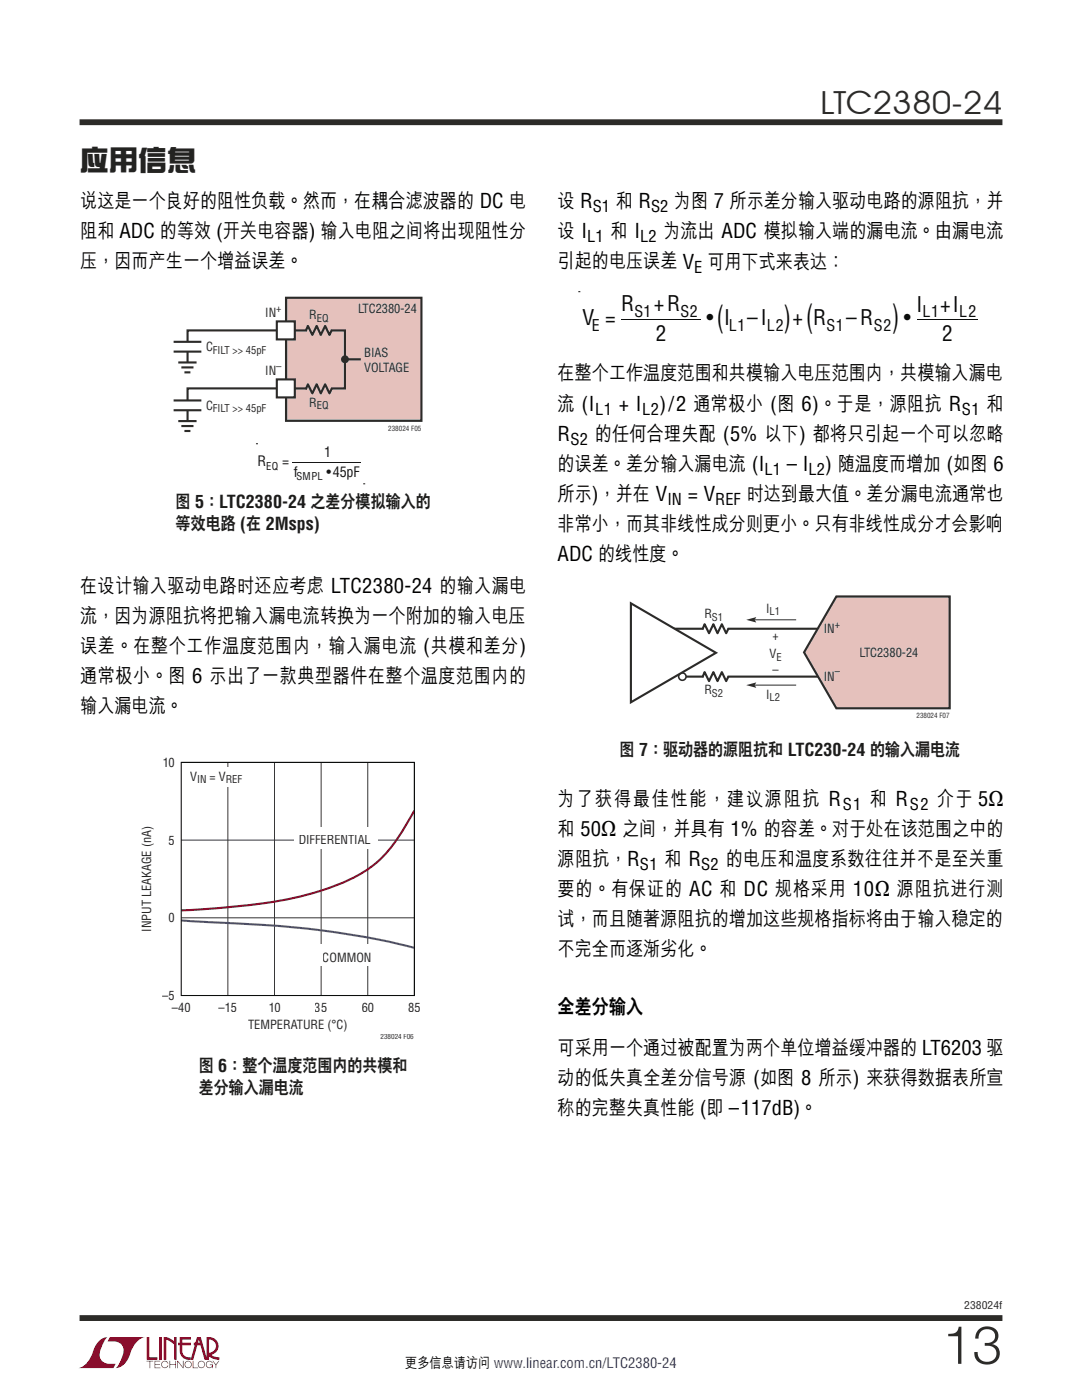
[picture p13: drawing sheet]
<svg xmlns="http://www.w3.org/2000/svg" width="216mm" height="279mm" viewBox="0 0 216 279" stroke-linecap="round" stroke-linejoin="round" font-family="sans-serif">
<defs><g id="words">
<text font-size="10.6" fill="#2c2b28" x="188.2" y="272.2">13</text>
<text font-size="6.3" fill="#2c2b28" x="163.7" y="22.8">LTC2380-24</text>
<text font-size="6.3" fill="#080b0a" x="178" y="65.3">)</text>
<g font-size="6" fill="#080b0a">
<text x="143.1" y="65.2">(</text>
<text x="156.4" y="65.2">) (</text>
</g>
<text font-size="5.8" fill="#232220" x="15.9" y="34.2">應用信息</text>
<g font-size="4.2" fill="#080b0a">
<text x="116.2" y="64.9">V =</text>
<text x="124" y="62.2">R</text>
<text x="130.4" y="62.2">+R</text>
<text x="140.9" y="64.9">• I</text>
<text x="149.1" y="64.9">–I</text>
<text x="158.1" y="64.9">+ R</text>
<text x="168.8" y="64.9">–R</text>
<text x="180.4" y="64.9">•</text>
<text x="182.9" y="62.2">I</text>
<text x="187.6" y="62.2">+I</text>
<text x="130.9" y="68.1">2</text>
<text x="188" y="68.1">2</text>
</g>
<g font-size="4">
<text x="16" y="41.6">說這是一個良好的阻性負載。然而，在耦合濾波器的 DC 電</text>
<text x="111.3" y="41.6">設 R</text>
<text x="122.9" y="41.6">和 R</text>
<text x="134.5" y="41.6">為圖 7 所示差分輸入驅動電路的源阻抗，並</text>
<text x="16" y="47.6">阻和 ADC 的等效 (開關電容器) 輸入電阻之間將出現阻性分</text>
<text x="111.3" y="47.6">設 I</text>
<text x="121.8" y="47.6">和 I</text>
<text x="132.4" y="47.6">為流出 ADC 模擬輸入端的漏電流。由漏電流</text>
<text x="16" y="53.6">壓，因而產生一個增益誤差。</text>
<text x="111.3" y="53.6">引起的電壓誤差 V 可用下式來表達：</text>
<text x="111.3" y="75.9">在整個工作溫度範圍和共模輸入電壓範圍內，共模輸入漏電</text>
<text x="111.3" y="81.9">流 (I</text>
<text x="123.5" y="81.9">+ I</text>
<text x="131.6" y="81.9">)/2 通常極小 (圖 6)。於是，源阻抗 R</text>
<text x="196.8" y="81.9">和</text>
<text x="111.3" y="87.9">R</text>
<text x="118.7" y="87.9">的任何合理失配 (5% 以下) 都將只引起一個可以忽略</text>
<text x="111.3" y="93.9">的誤差。差分輸入漏電流 (I</text>
<text x="157" y="93.9">– I</text>
<text x="164.6" y="93.9">) 隨溫度而增加 (如圖 6</text>
<text x="111.3" y="99.9">所示)，並在 V</text>
<text x="137.2" y="99.9">= V</text>
<text x="149" y="99.9">時達到最大值。差分漏電流通常也</text>
<text x="111.3" y="105.9">非常小，而其非線性成分則更小。只有非線性成分才會影響</text>
<text x="111.3" y="111.9">ADC 的線性度。</text>
<text x="16" y="118.3">在設計輸入驅動電路時還應考慮 LTC2380-24 的輸入漏電</text>
<text x="16" y="124.3">流，因為源阻抗將把輸入漏電流轉換為一個附加的輸入電壓</text>
<text x="16" y="130.3">誤差。在整個工作溫度範圍內，輸入漏電流 (共模和差分)</text>
<text x="16" y="136.3">通常極小。圖 6 示出了一款典型器件在整個溫度範圍內的</text>
<text x="16" y="142.3">輸入漏電流。</text>
<text x="111.3" y="160.8">為了獲得最佳性能，建議源阻抗 R</text>
<text x="173.6" y="160.8">和 R</text>
<text x="187" y="160.8">介於 5Ω</text>
<text x="111.3" y="166.8">和 50Ω 之間，並具有 1% 的容差。對於處在該範圍之中的</text>
<text x="111.3" y="172.8">源阻抗，R</text>
<text x="132.6" y="172.8">和 R</text>
<text x="144.8" y="172.8">的電壓和溫度系數往往並不是至關重</text>
<text x="111.3" y="178.8">要的。有保證的 AC 和 DC 規格採用 10Ω 源阻抗進行測</text>
<text x="111.3" y="184.8">試，而且隨著源阻抗的增加這些規格指標將由於輸入穩定的</text>
<text x="111.3" y="190.8">不完全而逐漸劣化。</text>
<text x="111.3" y="202.4">全差分輸入</text>
<text x="111.3" y="210.5">可採用一個通過被配置為兩個單位增益緩衝器的 LT6203 驅</text>
<text x="111.3" y="216.5">動的低失真全差分信號源 (如圖 8 所示) 來獲得數據表所宣</text>
<text x="111.3" y="222.5">稱的完整失真性能 (即 –117dB)。</text>
</g>
<g font-size="3.5" fill="#1e1d1a">
<text x="35" y="101.5">圖 5：LTC2380-24 之差分模擬輸入的</text>
<text x="35" y="105.7">等效電路 (在 2Msps)</text>
<text x="123.6" y="150.9">圖 7：驅動器的源阻抗和 LTC230-24 的輸入漏電流</text>
<text x="39.7" y="214">圖 6：整個溫度範圍內的共模和</text>
<text x="39.7" y="218.2">差分輸入漏電流</text>
</g>
<g font-size="3.2">
<text x="118.3" y="42.4">S1</text>
<text x="129.9" y="42.4">S2</text>
<text x="117.2" y="48.4">L1</text>
<text x="127.7" y="48.4">L2</text>
<text x="138.5" y="54.4">E</text>
<text x="118.7" y="82.7">L1</text>
<text x="128.1" y="82.7">L2</text>
<text x="191.9" y="82.7">S1</text>
<text x="113.8" y="88.7">S2</text>
<text x="152.5" y="94.7">L1</text>
<text x="161.4" y="94.7">L2</text>
<text x="133.2" y="100.7">IN</text>
<text x="142.7" y="100.7">REF</text>
<text x="168.2" y="161.6">S1</text>
<text x="181.6" y="161.6">S2</text>
<text x="127.7" y="173.6">S1</text>
<text x="139.9" y="173.6">S2</text>
</g>
<g font-size="3.2" fill="#080b0a">
<text x="118.1" y="66">E</text>
<text x="126.6" y="63.3">S1</text>
<text x="135.8" y="63.3">S2</text>
<text x="145.4" y="66">L1</text>
<text x="153" y="66">L2</text>
<text x="184.1" y="63.3">L1</text>
<text x="191.4" y="63.3">L2</text>
<text x="164.9" y="66">S1</text>
<text x="174.4" y="66">S2</text>
</g>
<g font-size="2.8" fill="#161817">
<text x="51.4" y="93">R</text>
<text x="56.3" y="93">=</text>
<text x="58.6" y="95.1">f</text>
<text x="64.7" y="91.2">1</text>
<text x="65.1" y="95.1">•45pF</text>
</g>
<text font-size="2.8" x="80.9" y="273.1">更多信息請訪問 www.linear.com.cn/LTC2380-24</text>
<g font-size="2.5" fill="#2c2b28">
<text x="52.9" y="63.3">IN</text>
<text x="61.7" y="63.7">R</text>
<text x="71.4" y="62.5">LTC2380-24</text>
<text x="41.1" y="70.1">C</text>
<text x="72.7" y="71.3">BIAS</text>
<text x="52.9" y="74.9">IN</text>
<text x="72.7" y="74.3">VOLTAGE</text>
<text x="41.1" y="81.8">C</text>
<text x="61.7" y="81.1">R</text>
<text x="140.5" y="123.3">R</text>
<text x="152.8" y="122.3">I</text>
<text x="153.6" y="131.3">V</text>
<text x="154.2" y="127.8">+</text>
<text x="164.4" y="126.3">IN</text>
<text x="171.5" y="131.2">LTC2380-24</text>
<text x="154.2" y="134.5">–</text>
<text x="164.4" y="135.8">IN</text>
<text x="140.5" y="138.5">R</text>
<text x="152.8" y="139.4">I</text>
</g>
<g font-size="2.5" fill="#262425">
<text x="32.4" y="153">10</text>
<text x="38" y="155.8">V</text>
<text x="41.8" y="155.8">= V</text>
<text x="33.6" y="168.5">5</text>
<text x="59.6" y="168.5">DIFFERENTIAL</text>
<text x="30.2" y="186" transform="rotate(-90 30.2 186)">INPUT LEAKAGE (nA)</text>
<text x="33.6" y="184.1">0</text>
<text x="64.4" y="191.9">COMMON</text>
<text x="32.4" y="199.6">–5</text>
<text x="34.3" y="201.9">–40</text>
<text x="43.6" y="201.9">–15</text>
<text x="53.5" y="201.9">10</text>
<text x="62.8" y="201.9">35</text>
<text x="72.1" y="201.9">60</text>
<text x="81.5" y="201.9">85</text>
<text x="49.5" y="205.3">TEMPERATURE (°C)</text>
</g>
<g font-size="2.1" fill="#2c2b28">
<text x="55.1" y="62.2">+</text>
<text x="63.2" y="64.2">EQ</text>
<text x="42.5" y="70.6">FILT &gt;&gt; 45pF</text>
<text x="55.1" y="73.8">–</text>
<text x="42.5" y="82.3">FILT &gt;&gt; 45pF</text>
<text x="63.2" y="81.7">EQ</text>
<text x="142.1" y="123.9">S1</text>
<text x="153.5" y="122.8">L1</text>
<text x="166.6" y="125.3">+</text>
<text x="154.9" y="131.9">E</text>
<text x="166.6" y="134.8">–</text>
<text x="142.1" y="139.1">S2</text>
<text x="153.5" y="139.9">L2</text>
<text x="192.4" y="261.2">238024f</text>
</g>
<g font-size="2.1" fill="#161817">
<text x="53.1" y="93.8">EQ</text>
<text x="59.2" y="95.9">SMPL</text>
</g>
<g font-size="2.1" fill="#262425">
<text x="39.3" y="156.3">IN</text>
<text x="45.1" y="156.3">REF</text>
</g>
<g font-size="1.4" fill="#2c2b28">
<text x="77.5" y="86">238024 F05</text>
<text x="182.9" y="143.4">238024 F07</text>
</g>
<text font-size="1.4" fill="#262425" x="75.9" y="207.4">238024 F06</text>
</g></defs>
<g fill="#900126">
<path d="M29.3 266.8h.5v4.1h1.6v.5h-2.1z"/>
<path d="M20 267.4l1-.5h.5h-.1a6.2 6.2 0 0 0-1.5 4 2.58 2.58 0 0 0 3.2 1.3l-.5 .8h-7a4.9 4.9 0 0 0 3.1-3.8l.4-.7z"/>
<path d="M21.9 266.9h7a4.9 4.9 0 0 0-3.1 3.7 3.2 3.2 0 0 1-2.7 2.4h.1a6.2 6.2 0 0 0 1.4-4.1 2.58 2.58 0 0 0-3.1-1.2z"/>
<path d="M31.8 266.8h.5v4.6h-.5z"/>
<path d="M32.7 266.8l1 .2 1 .7v-.9h.5v4.6h-.5v-3.1l-1.5-.9v4h-.5z"/>
<path d="M29.3 271.6h1.3v.1h-.6v1.3h-.2v-1.3h-.5z"/>
<path d="M30.8 271.6h1.2v.1h-1v.5h.9v.2h-.9v.5h1v.1h-1.2z"/>
<path d="M33.8 271.6h.2v.6h1v-.6h.1v1.4h-.1v-.6h-1v.6h-.2z"/>
<path d="M35.4 271.6h.1l1 1.2v-1.2h.1v1.4l-1.1-1.2v1.2h-.1z"/>
<path d="M38.5 271.6h.1v1.3h.9v.1h-1z"/>
<path d="M42.4 271.6h.1l.6 .7 .5-.7h.2l-.7 .8v.6h-.1v-.6z"/>
<path d="M35.9 266.8h2.2v.5h-1.7v.7h1.7v.5h-1.7v1.1a1.32 1.32 0 0 0 1.6 1.3v.5l1.3-4.6h.8l1.1 4.1v-4.1a1.84 1.84 0 0 1 2.3 1.4 1.84 1.84 0 0 1-1.4 2.2l.7 .4 1 .1v.5l-1.2-.2-1.1-.6v-.6a1.34 1.34 0 0 0 1.6-1.2 1.34 1.34 0 0 0-1.4-1.5v4.1h-.9l-.8-2.9h-1.3v-.5h1.2l-.2-.7-1.1 4.1a2.06 2.06 0 0 1-2.7-1.3v-1.6h-.4v-.5h.4z"/>
<path d="M37 271.8a.72 .72 0 0 1 1.2 .1 .72 .72 0 0 1-.4 1.1 .72 .72 0 0 1-1-.7h.2a.59 .59 0 0 0 .8 .5 .59 .59 0 0 0 .2-.9 .59 .59 0 0 0-1 .2v.2h-.2z"/>
<path d="M39.7 271.8a.72 .72 0 0 1 1.1 .1 .72 .72 0 0 1-.4 1.1 .72 .72 0 0 1-.9-.7h.1a.59 .59 0 0 0 .8 .5 .59 .59 0 0 0 .2-.9 .59 .59 0 0 0-1 .2v.2h-.1z"/>
<path d="M41.3 271.8a.72 .72 0 0 1 1.2 .2h-.2a.59 .59 0 0 0-.9-.1 .59 .59 0 0 0 .1 .9 .59 .59 0 0 0 .9-.4h-.5v-.1h.6v.7h-.1v-.3a.73 .73 0 0 1-1.1 .2 .73 .73 0 0 1 0-1.1z"/>
<path d="M32.4 271.8a.71 .71 0 0 1 1.2 .3h-.1a.59 .59 0 0 0-.9-.3 .59 .59 0 0 0-.1 1 .59 .59 0 0 0 .9-.3h.2a.73 .73 0 0 1-1.1 .4 .73 .73 0 0 1-.1-1.1z"/>
</g>
<path d="M15.9 24.4h184.1M15.9 263h184.1" fill="none" stroke="#2c2b28" stroke-width="1.2" stroke-linecap="butt"/>
<path d="M57.1 59.4h27v24.6h-27z" fill="#e5c1bc"/>
<g fill="none" stroke="#2c2b28" stroke-width=".42">
<path d="M57.1 59.4h27v24.6h-27zM34.6 68.2h5.6M34.6 70.2h5.6M34.6 79.9h5.6M35.6 72.3h3.6M36.2 73.3h2.4M36.8 74.3h1.2M37.4 72.3v-6.4h31.4v11.6h-31.4v6.5M66.2 77.5l-.5 1-.8-1.8-.9 1.8-.8-1.8-.9 1.8-.9-1.8-.4 1M66.2 65.9l-.5 .9-.8-1.8-.9 1.8-.8-1.8-.9 1.8-.9-1.8-.4 1.1M68.8 71.7h3.2M34.6 81.9h5.6"/>
<path d="M35.6 84h3.6M36.2 85h2.4M36.8 86h1.2"/>
</g>
<path d="M37.4 72.4v2.2M37.4 84.1v2.2" fill="none" stroke="#fff" stroke-width=".97" stroke-linecap="butt"/>
<path d="M37.4 68.2v2M37.4 79.9v2" fill="none" stroke="#fff" stroke-width=".71" stroke-linecap="butt"/>
<path d="M66 77.6h-4.8M66 65.9h-4.8" fill="none" stroke="#e5c1bc" stroke-width=".71" stroke-linecap="butt"/>
<path d="M55.2 75.7h3.6v3.6h-3.6z" fill="#fff" stroke="#2c2b28" stroke-width=".42"/>
<path d="M55.2 64.1h3.6v3.6h-3.6z" fill="#fff"/>
<path d="M55.2 64.1h3.6v3.6h-3.6z" fill="none" stroke="#2c2b28" stroke-width=".42"/>
<path d="M51.2 88.6h.1M58.4 92.3h13.6M72.6 96.6h.1" fill="none" stroke="#161817" stroke-width=".2"/>
<circle cx="68.8" cy="71.7" r=".79" fill="#2c2b28"/>
<path d="M115.5 58.2h.1M124 63.8h15.8M183 63.8h12.1" fill="none" stroke="#080b0a" stroke-width=".2"/>
<path d="M129.8 125.5h33.3M136.2 135h27.9M145.4 125.4l-.5 1-.9-1.8-.8 1.8-.9-1.8-.8 1.8-.9-1.8-.4 1M145.4 135l-.5 .9-.9-1.8-.8 1.8-.9-1.8-.8 1.8-.9-1.8-.4 1.1" fill="none" stroke="#2c2b28" stroke-width=".42"/>
<path d="M140.4 125.5h4.8M140.4 135h4.8" fill="none" stroke="#fff" stroke-width=".71" stroke-linecap="butt"/>
<circle cx="136.2" cy="135" r=".74" fill="#fff"/>
<circle cx="136.2" cy="135" r=".74" fill="none" stroke="#2c2b28" stroke-width=".32"/>
<path d="M125.9 120.4l17 9.9-17 9.9z" fill="#fff"/>
<path d="M125.9 120.4l17 9.9-17 9.9z" fill="none" stroke="#2c2b28" stroke-width=".42"/>
<path d="M166.9 119h22.6v22.4h-22.6l-6.5-11.2z" fill="#e5c1bc"/>
<path d="M166.9 119h22.6v22.4h-22.6l-6.5-11.2z" fill="none" stroke="#2c2b28" stroke-width=".42"/>
<path d="M150.6 123.7h8.3" fill="none" stroke="#2c2b28" stroke-width=".2"/>
<path d="M148.9 123.7l2-.5-.3 .5 .3 .5z" fill="#2c2b28"/>
<path d="M150.6 136.7h8.3" fill="none" stroke="#2c2b28" stroke-width=".2"/>
<path d="M148.9 136.7l2-.5-.3 .5 .3 .6z" fill="#2c2b28"/>
<path d="M36.2 152.2h46.5v46.5M45.5 152.2v46.5M54.8 152.2v46.5M64.1 152.2v46.5M73.4 152.2v46.5M36.2 167.7h46.5M36.2 183.2h46.5" fill="none" stroke="#353635" stroke-width=".2"/>
<g fill="#fff">
<path d="M58.7 165.1h16.6v4.3h-16.6z"/>
<path d="M37.1 153.1h11.9v3.9h-11.9z"/>
<path d="M63.5 188.5h11.7v4.3h-11.7z"/>
</g>
<path d="M36.2 183.7l9.2 .5a174 174 0 0 1 37.2 4.9" fill="none" stroke="#4c5297" stroke-width=".42"/>
<path d="M82.6 161.9a34.3 34.3 0 0 1-8.2 10.9 41.6 41.6 0 0 1-15.4 6.3 149.8 149.8 0 0 1-22.8 2.6" fill="none" stroke="#801b33" stroke-width=".42"/>
<path d="M36.2 152.2h46.5v46.5h-46.5z" fill="none" stroke="#080b0a" stroke-width=".21"/>
<use href="#words"/>
</svg>
